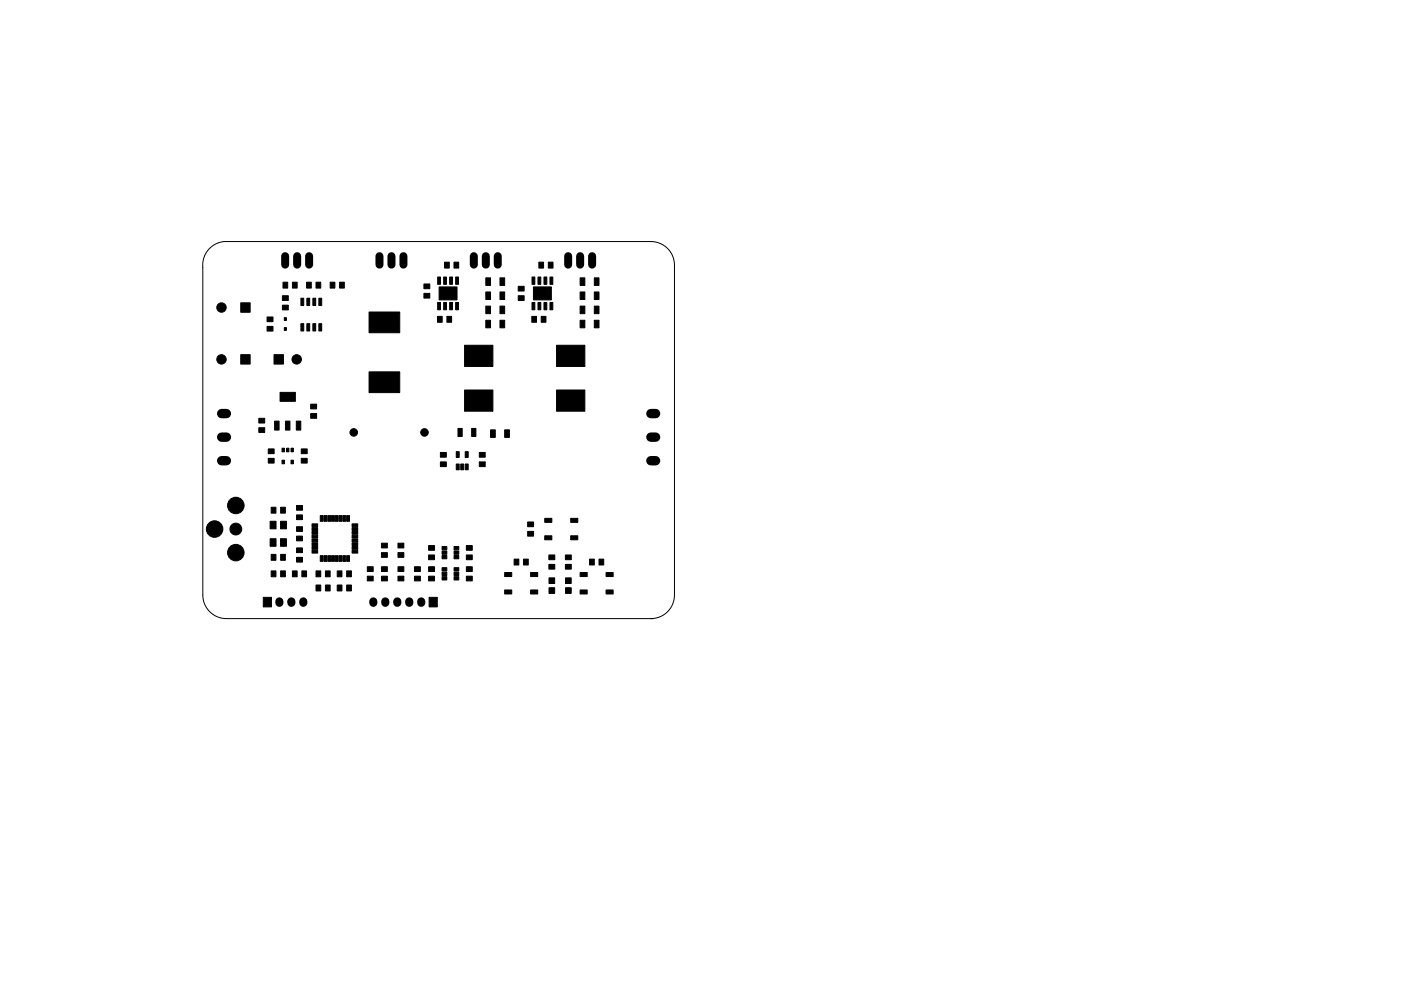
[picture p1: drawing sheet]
<svg xmlns="http://www.w3.org/2000/svg" width="297mm" height="210mm" viewBox="0 0 297 210" stroke-linecap="round" stroke-linejoin="round" font-family="sans-serif">
<path d="M138 131.2a5 5 0 0 0 5-5v-70a5 5 0 0 0-5-5h-90.5a5 5 0 0 0-4.5 5.5v69.5a5 5 0 0 0 5 5h90.5" fill="none" stroke="#000" stroke-width=".21"/>
<g fill="#000" stroke="#000" stroke-width=".21">
<path d="M65 59.9h1v1.2h-1zM67 59.9h1v1.2h-1zM70 59.9h1v1.2h-1zM72 59.9h1v1.2h-1zM94.3 55.6h.9v1.3h-.9zM96.2 55.6h1v1.3h-1zM114.2 55.6h1v1.3h-1zM116.2 55.6h1v1.3h-1zM51 75.2h2v2h-2zM51 64.2h2v2h-2zM56.6 67.2h1.3v1h-1.3zM56.6 69.2h1.3v1h-1.3z"/>
<path d="M58.1 75.2h2v2h-2zM59.9 62.7h1.2v1h-1.2zM59.9 64.7h1.2v1h-1.2zM60 59.9h1v1.2h-1zM60.3 69.5h.4v.6h-.4zM60.3 67.4h.4v.6h-.4zM62 59.9h1v1.2h-1zM63.8 68.7h.6v1.5h-.6zM63.8 63.3h.6v1.5h-.6zM65.1 68.7h.6v1.5h-.6zM65.1 63.3h.6v1.5h-.6zM66.3 68.7h.6v1.5h-.6z"/>
<path d="M66.3 63.3h.6v1.5h-.6zM67.6 68.7h.6v1.5h-.6zM67.6 63.3h.6v1.5h-.6zM78.3 66.2h6.4v4.4h-6.4zM89.9 60.2h1.2v1h-1.2zM89.9 62.2h1.2v1h-1.2zM92.7 67.1h1v1.3h-1zM92.8 64.2h.6v1.5h-.6zM92.8 58.8h.6v1.5h-.6zM94.1 64.2h.6v1.5h-.6zM94.1 58.8h.6v1.5h-.6zM94.8 67.1h.9v1.3h-.9z"/>
<path d="M95.3 64.2h.6v1.5h-.6zM95.3 58.8h.6v1.5h-.6zM93.1 60.9h3.8v2.7h-3.8zM96.6 64.2h.6v1.5h-.6zM96.6 58.8h.6v1.5h-.6zM98.5 73.2h6v4.5h-6zM103 61.9h1v1.6h-1zM103 58.9h1v1.6h-1zM103 67.9h1v1.6h-1zM103 64.9h1v1.6h-1zM106 61.9h1v1.6h-1zM106 58.9h1v1.6h-1z"/>
<path d="M106 67.9h1v1.6h-1zM106 64.9h1v1.6h-1zM109.9 60.7h1.2v1h-1.2zM109.9 62.7h1.2v1h-1.2zM112.8 67.1h1v1.3h-1zM112.8 64.2h.6v1.5h-.6zM112.8 58.8h.6v1.5h-.6zM114.1 64.2h.6v1.5h-.6zM114.1 58.8h.6v1.5h-.6zM114.8 67.1h1v1.3h-1zM115.3 64.2h.6v1.5h-.6zM115.3 58.8h.6v1.5h-.6z"/>
<path d="M113.1 60.9h3.8v2.7h-3.8zM116.6 64.2h.6v1.5h-.6zM116.6 58.8h.6v1.5h-.6zM118 73.2h6v4.5h-6zM123 58.9h1v1.6h-1zM123 61.9h1v1.6h-1zM123 64.9h1v1.6h-1zM123 67.9h1v1.6h-1zM126 58.9h1v1.6h-1zM126 61.9h1v1.6h-1zM126 64.9h1v1.6h-1zM126 67.9h1v1.6h-1z"/>
<path d="M54.9 90.7h1.2v1h-1.2zM54.9 88.7h1.2v1h-1.2zM56.9 95.2h1.2v1h-1.2zM56.9 97.2h1.2v1h-1.2zM58.2 89.3h1v1.9h-1zM59.4 83.2h3.2v1.9h-3.2zM59.8 95.1h.5v.8h-.5zM59.8 97.6h.5v.8h-.5zM60.5 89.3h1v1.9h-1zM60.7 95.1h.6v.8h-.6zM61.7 95.1h.5v.8h-.5zM61.7 97.6h.5v.8h-.5z"/>
<path d="M62.8 89.3h1v1.9h-1zM63.9 97.2h1.2v1h-1.2zM63.9 95.2h1.2v1h-1.2zM65.9 87.7h1.2v1h-1.2zM65.9 85.7h1.2v1h-1.2zM78.3 78.9h6.4v4.4h-6.4zM93.4 98h1.2v1h-1.2zM93.4 96h1.2v1h-1.2zM96.7 98.4h.7v1.3h-.7zM96.7 95.8h.7v1.2h-.7zM97.7 98.4h.6v1.3h-.6zM97.1 90.9h.9v1.7h-.9z"/>
<path d="M98.5 82.7h6v4.5h-6zM98.6 98.4h.7v1.3h-.7zM98.6 95.8h.7v1.2h-.7zM100 90.9h.9v1.7h-.9zM101.6 96h1.3v1h-1.3zM101.6 98h1.3v1h-1.3zM104 91.2h1v1.6h-1zM107 91.2h1v1.6h-1zM118 82.7h6v4.5h-6zM57.5 107.6h1v1.3h-1zM57.5 117.6h1v1.3h-1zM57.3 114.3h1.2v1.6h-1.2z"/>
<path d="M57.3 110.6h1.2v1.6h-1.2zM59.5 107.6h1v1.3h-1zM59.5 117.6h1v1.3h-1zM59.5 110.6h1.2v1.6h-1.2zM59.5 114.3h1.2v1.6h-1.2zM62.9 111.7h1.2v1h-1.2zM62.9 113.7h1.2v1h-1.2zM62.9 116.2h1.2v1h-1.2zM62.9 118.2h1.2v1h-1.2zM62.9 109.2h1.2v1h-1.2zM62.9 107.2h1.2v1h-1.2zM66.1 111.1h1.2v.6h-1.2z"/>
<path d="M66.1 111.9h1.2v.6h-1.2zM66.1 112.7h1.2v.6h-1.2zM66.1 113.5h1.2v.6h-1.2zM66.1 114.3h1.2v.6h-1.2zM66.1 115.1h1.2v.6h-1.2zM66.1 115.9h1.2v.6h-1.2zM66.1 116.7h1.2v.6h-1.2zM67.9 117.9h.6v1.2h-.6zM67.9 109.4h.6v1.2h-.6zM68.7 117.9h.6v1.2h-.6zM68.7 109.4h.6v1.2h-.6zM69.5 117.9h.6v1.2h-.6z"/>
<path d="M69.5 109.4h.6v1.2h-.6zM70.3 117.9h.6v1.2h-.6zM70.3 109.4h.6v1.2h-.6zM71.1 117.9h.6v1.2h-.6zM71.1 109.4h.6v1.2h-.6zM71.9 117.9h.6v1.2h-.6zM71.9 109.4h.6v1.2h-.6zM72.7 117.9h.6v1.2h-.6zM72.7 109.4h.6v1.2h-.6zM73.5 117.9h.6v1.2h-.6zM73.5 109.4h.6v1.2h-.6zM74.7 116.7h1.1v.6h-1.1z"/>
<path d="M74.7 115.9h1.1v.6h-1.1zM74.7 115.1h1.1v.6h-1.1zM74.7 114.3h1.1v.6h-1.1zM74.7 113.5h1.1v.6h-1.1zM74.7 112.7h1.1v.6h-1.1zM74.7 111.9h1.1v.6h-1.1zM74.7 111.1h1.1v.6h-1.1zM80.9 115.2h1.2v1h-1.2zM80.9 117.2h1.2v1h-1.2zM84.4 117.2h1.2v1h-1.2zM84.4 115.2h1.2v1h-1.2zM90.9 115.7h1.2v1h-1.2z"/>
<path d="M90.9 117.7h1.2v1h-1.2zM93.7 117.9h1v.7h-1zM93.7 116.9h1v.7h-1zM93.7 115.9h1v.7h-1zM96.3 115.9h1v.7h-1zM96.3 116.9h1v.7h-1zM96.3 117.9h1v.7h-1zM98.9 115.7h1.2v1h-1.2zM98.9 117.7h1.2v1h-1.2zM109 118.6h1v1.3h-1zM111 118.6h1v1.3h-1zM111.9 110.7h1.2v1h-1.2z"/>
<path d="M111.9 112.7h1.2v1h-1.2zM115.5 113.7h1.5v.8h-1.5zM115.5 110h1.5v.8h-1.5zM116.4 117.7h1.2v1h-1.2zM116.4 119.7h1.2v1h-1.2zM119.9 117.7h1.2v1h-1.2zM119.9 119.7h1.2v1h-1.2zM121 113.7h1.5v.8h-1.5zM121 110h1.5v.8h-1.5zM125 118.6h1v1.3h-1zM127 118.6h1v1.3h-1zM55.8 126.7h1.8v2.1h-1.8z"/>
<path d="M57.5 121.1h1v1.3h-1zM59.5 121.1h1v1.3h-1zM62 121.1h1v1.3h-1zM64 121.1h1v1.3h-1zM67 124.1h1v1.3h-1zM67 121.1h1v1.3h-1zM69 124.1h1v1.3h-1zM69 121.1h1v1.3h-1zM71.5 124.1h1v1.3h-1zM71.5 121.1h1v1.3h-1zM73.5 124.1h1v1.3h-1zM73.5 121.1h1v1.3h-1z"/>
<path d="M77.9 120.2h1.2v1h-1.2zM77.9 122.2h1.2v1h-1.2zM80.9 120.2h1.2v1h-1.2zM80.9 122.2h1.2v1h-1.2zM84.4 120.2h1.2v1h-1.2zM84.4 122.2h1.2v1h-1.2zM87.9 120.2h1.2v1h-1.2zM87.9 122.2h1.2v1h-1.2zM90.9 120.2h1.2v1h-1.2zM90.9 122.2h1.2v1h-1.2zM91 126.7h1.7v2.1h-1.7zM93.7 122.4h1v.7h-1z"/>
<path d="M93.7 121.4h1v.7h-1zM93.7 120.4h1v.7h-1zM96.3 120.4h1v.7h-1zM96.3 121.4h1v.7h-1zM96.3 122.4h1v.7h-1zM98.9 120.2h1.2v1h-1.2zM98.9 122.2h1.2v1h-1.2zM107 125.2h1.5v.8h-1.5zM107 121.5h1.5v.8h-1.5zM112.5 125.2h1.5v.8h-1.5zM112.5 121.5h1.5v.8h-1.5zM116.4 122.6h1.2v1.2h-1.2z"/>
<path d="M116.4 124.7h1.2v1.2h-1.2zM119.9 122.6h1.2v1.2h-1.2zM119.9 124.7h1.2v1.2h-1.2zM123 125.2h1.5v.8h-1.5zM123 121.5h1.5v.8h-1.5zM128.5 125.2h1.5v.8h-1.5zM128.5 121.5h1.5v.8h-1.5z"/>
<circle cx="47" cy="76.2" r="1"/>
<circle cx="47" cy="65.2" r="1"/>
<circle cx="62.9" cy="76.2" r="1"/>
<circle cx="94" cy="61.5" r=".35"/>
<circle cx="94" cy="63" r=".35"/>
<circle cx="96" cy="61.5" r=".35"/>
<circle cx="96" cy="63" r=".35"/>
<circle cx="114" cy="61.5" r=".34"/>
<circle cx="114" cy="63" r=".34"/>
<circle cx="116" cy="61.5" r=".34"/>
<circle cx="116" cy="63" r=".34"/>
<circle cx="75" cy="91.7" r=".8"/>
<circle cx="90" cy="91.7" r=".8"/>
<circle cx="45.5" cy="112.2" r="1.75"/>
<circle cx="50" cy="112.2" r="1.25"/>
<circle cx="50" cy="107.2" r="1.75"/>
<circle cx="50" cy="117.2" r="1.75"/>
</g>
<path d="M47 92.7h1M47 97.7h1M47 87.7h1M138 92.7h1M138 97.7h1M138 87.7h1" fill="none" stroke="#000" stroke-width="2"/>
<g fill="none" stroke="#000" stroke-width="1.7">
<path d="M60.5 54.3v1.8M63 54.3v1.8M65.5 54.3v1.8M80.5 54.3v1.8M83 54.3v1.8M85.5 54.3v1.8M100.5 54.3v1.8M103 54.3v1.8M105.5 54.3v1.8M120.5 54.3v1.8M123 54.3v1.8M125.5 54.3v1.8"/>
<path d="M59.2 127.6v.3M61.8 127.6v.3M64.3 127.6v.3M79.1 127.6v.3M81.7 127.6v.3M84.2 127.6v.3M86.8 127.6v.3M89.3 127.6v.3"/>
</g>
</svg>
